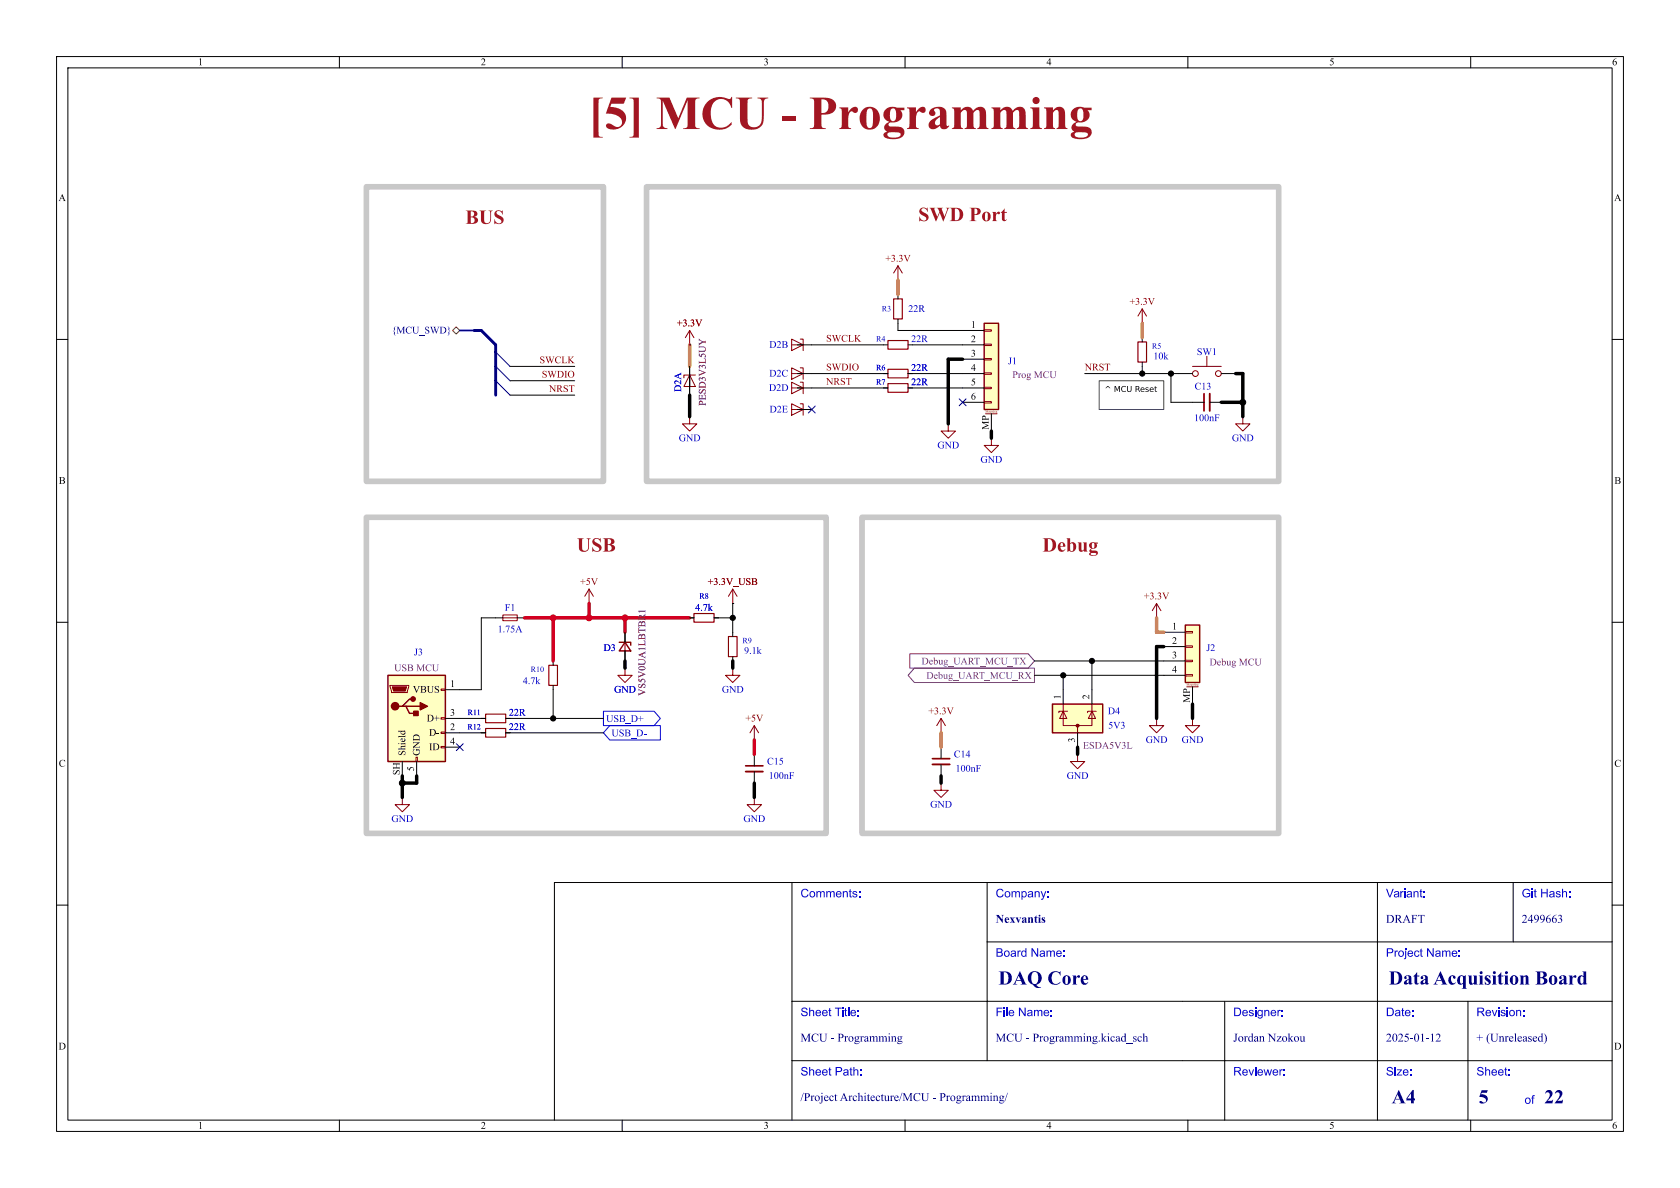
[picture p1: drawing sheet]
<svg xmlns="http://www.w3.org/2000/svg" width="297mm" height="210mm" viewBox="0 0 297 210" stroke-linecap="round" stroke-linejoin="round" font-family="sans-serif">
<defs><g id="words">
<text font-size="8.4" fill="#a21622" x="104" y="25">[5] MCU - Programming</text>
<g font-size="3.5" fill="#a21622">
<text x="82.3" y="40">BUS</text>
<text x="162.3" y="40">SWD Port</text>
<text x="102" y="98.4">USB</text>
<text x="184.3" y="98.4">Debug</text>
</g>
<g font-size="3.5" fill="#00007f">
<text x="176.5" y="174.9">DAQ Core</text>
<text x="245.5" y="174.9">DataAcquisitionBoard</text>
<text x="246" y="195.9">A4</text>
<text x="261.4" y="196">5</text>
<text x="273" y="196">22</text>
</g>
<g font-size="2.1" fill="#00f">
<text x="141.5" y="159.2">Comments:</text>
<text x="176" y="159.2">Company:</text>
<text x="245" y="159.2">Variant:</text>
<text x="269" y="159.2">Git Hash:</text>
<text x="176" y="169.7">Board Name:</text>
<text x="245" y="169.7">Project Name:</text>
<text x="141.5" y="180.2">Sheet Title:</text>
<text x="176" y="180.2">File Name:</text>
<text x="218" y="180.2">Designer:</text>
<text x="245" y="180.2">Date:</text>
<text x="261" y="180.2">Revision:</text>
<text x="141.5" y="190.7">Sheet Path:</text>
<text x="218" y="190.7">Reviewer:</text>
<text x="245" y="190.7">Size:</text>
<text x="261" y="190.7">Sheet:</text>
<text x="269.5" y="195.7">of</text>
</g>
<g font-size="2.1" fill="#00007f">
<text x="176" y="163.7">Nexvantis</text>
<text x="245" y="163.7">DRAFT</text>
<text x="269" y="163.7">2499663</text>
<text x="141.5" y="184.7">MCU - Programming</text>
<text x="176" y="184.7">MCU - Programming.kicad_sch</text>
<text x="218" y="184.7">JordanNzokou</text>
<text x="245" y="184.7">2025-01-12</text>
<text x="261" y="184.7">+ (Unreleased)</text>
<text x="141.5" y="195.2">/ProjectArchitecture/MCU- Programming/</text>
</g>
<g font-size="1.8">
<text x="35" y="12">1</text>
<text x="85" y="12">2</text>
<text x="135" y="12">3</text>
<text x="185" y="12">4</text>
<text x="235" y="12">5</text>
<text x="285" y="12">6</text>
<text x="10.3" y="36">A</text>
<text x="285.3" y="36">A</text>
<text x="171.6" y="58.2">1</text>
<text x="171.6" y="60.7">2</text>
<text x="171.6" y="63.2">3</text>
<text x="171.6" y="65.8">4</text>
<text x="161.1" y="68.6">22R</text>
<text x="161.1" y="66">22R</text>
<text x="171.6" y="68.3">5</text>
<text x="171.6" y="70.9">6</text>
<text x="175" y="76" transform="rotate(-90 175 76)">MP</text>
<text x="10.4" y="86">B</text>
<text x="285.4" y="86">B</text>
<text x="207.2" y="111.5">1</text>
<text x="207.2" y="114">2</text>
<text x="207.2" y="116.6">3</text>
<text x="207.2" y="119.1">4</text>
<text x="73" y="122.9">VBUS</text>
<text x="79.6" y="121.7">1</text>
<text x="187.7" y="123.6" transform="rotate(-90 187.7 123.6)">1</text>
<text x="192.8" y="123.6" transform="rotate(-90 192.8 123.6)">2</text>
<text x="210.6" y="124.2" transform="rotate(-90 210.6 124.2)">MP</text>
<text x="75.4" y="128">D+</text>
<text x="75.8" y="130.5">D-</text>
<text x="79.6" y="126.7">3</text>
<text x="79.6" y="129.3">2</text>
<text x="79.6" y="131.8">4</text>
<text x="90" y="127">22R</text>
<text x="90" y="129.5">22R</text>
<text x="190.2" y="131.3" transform="rotate(-90 190.2 131.3)">3</text>
<text x="10.4" y="136">C</text>
<text x="70.9" y="137" transform="rotate(-90 70.9 137)">SH</text>
<text x="72.1" y="133.6" transform="rotate(-90 72.1 133.6)">Shield</text>
<text x="73.4" y="136.3" transform="rotate(-90 73.4 136.3)">5</text>
<text x="74.6" y="133.6" transform="rotate(-90 74.6 133.6)">GND</text>
<text x="75.8" y="133.1">ID</text>
<text x="285.4" y="136">C</text>
<text x="10.3" y="186">D</text>
<text x="285.3" y="186">D</text>
<text x="35" y="200">1</text>
<text x="85" y="200">2</text>
<text x="135" y="200">3</text>
<text x="185" y="200">4</text>
<text x="235" y="200">5</text>
<text x="285" y="200">6</text>
</g>
<g font-size="1.8" fill="#840000">
<text x="156.5" y="46.7">+3.3V</text>
<text x="119.7" y="58.1">+3.3V</text>
<text x="199.7" y="54.3">+3.3V</text>
<text x="95.4" y="64.4">SWCLK</text>
<text x="146" y="60.6">SWCLK</text>
<text x="146" y="65.7">SWDIO</text>
<text x="191.8" y="65.7">NRST</text>
<text x="95.8" y="67">SWDIO</text>
<text x="97.1" y="69.5">NRST</text>
<text x="146" y="68.2">NRST</text>
<text x="102.6" y="103.9">+5V</text>
<text x="125.1" y="103.9">+3.3V_USB</text>
<text x="202.2" y="106.4">+3.3V</text>
<text x="131.8" y="128">+5V</text>
<text x="164.1" y="126.7">+3.3V</text>
</g>
<text font-size="1.8" fill="#000084" x="69.2" y="59.4">{MCU_SWD}</text>
<g font-size="1.8" fill="#0000c2">
<text x="160.6" y="55.6">22R</text>
<text x="136" y="61.9">D2B</text>
<text x="161.1" y="60.9">22R</text>
<text x="178.2" y="64.8">J1</text>
<text x="203.9" y="64">10k</text>
<text x="211.6" y="63.2">SW1</text>
<text x="120.9" y="69.3" transform="rotate(-90 120.9 69.3)">D2A</text>
<text x="135.9" y="69.6">D2D</text>
<text x="136" y="67">D2C</text>
<text x="211.2" y="69.3">C13</text>
<text x="136" y="73.4">D2E</text>
<text x="211.1" y="74.9">100nF</text>
<text x="120" y="78.5">GND</text>
<text x="165.7" y="79.7">GND</text>
<text x="173.3" y="82.3">GND</text>
<text x="217.8" y="78.5">GND</text>
<text x="88" y="112.2">1.75A</text>
<text x="89.2" y="108.4">F1</text>
<text x="122.9" y="108.4">4.7k</text>
<text x="73.2" y="116.3">J3</text>
<text x="106.7" y="115.5">D3</text>
<text x="131.5" y="116">9.1k</text>
<text x="213.3" y="115.5">J2</text>
<text x="92.4" y="121.4">4.7k</text>
<text x="108.6" y="122.9">GND</text>
<text x="127.6" y="122.9">GND</text>
<text x="107.2" y="128.1">USB_D+</text>
<text x="108.1" y="130.6">USB_D-</text>
<text x="195.8" y="126.7">D4</text>
<text x="195.9" y="129.3">5V3</text>
<text x="202.5" y="131.8">GND</text>
<text x="208.9" y="131.8">GND</text>
<text x="135.6" y="135.6">C15</text>
<text x="168.6" y="134.3">C14</text>
<text x="168.9" y="136.9">100nF</text>
<text x="135.9" y="138.1">100nF</text>
<text x="164.4" y="143.2">GND</text>
<text x="188.6" y="138.1">GND</text>
<text x="69.2" y="145.8">GND</text>
<text x="131.4" y="145.8">GND</text>
</g>
<g font-size="1.8" fill="#840084">
<text x="125.2" y="71.8" transform="rotate(-90 125.2 71.8)">PESD3V3L5UY</text>
<text x="179" y="67.3">ProgMCU</text>
<text x="69.7" y="119.1">USBMCU</text>
<text x="213.8" y="118.1">DebugMCU</text>
<text x="114.5" y="123" transform="rotate(-90 114.5 123)">VS5V0UA1LBTBR1</text>
<text x="191.4" y="132.8">ESDA5V3L</text>
</g>
<g font-size="1.8" fill="#762480">
<text x="162.9" y="117.9">Debug_UART_MCU_TX</text>
<text x="163.8" y="120.5">Debug_UART_MCU_RX</text>
</g>
<g font-size="1.4" fill="#0000c2">
<text x="155.9" y="55.4">R3</text>
<text x="154.9" y="60.7">R4</text>
<text x="203.6" y="62">R5</text>
<text x="123.6" y="106.2">R8</text>
<text x="93.8" y="119.2">R10</text>
<text x="131.3" y="114.1">R9</text>
<text x="82.6" y="129.3">R12</text>
<text x="82.7" y="126.8">R11</text>
</g>
<g font-size="1.4">
<text x="154.9" y="65.8">R6</text>
<text x="154.9" y="68.4">R7</text>
</g>
<g font-size=".5" fill="#840000">
<text x="174.2" y="73.1">Mounting</text>
<text x="209.8" y="121.3">Mounting</text>
</g>
</g></defs>
<g fill="none" stroke="#000" stroke-width=".18">
<path d="M10 10h277v190h-277zM12 12h273v186h-273zM60 10v2M110 10v2M160 10v2M210 10v2M260 10v2M10 60h2M285 60h2M10 110h2M285 110h2M140 156v42"/>
<path d="M174.5 156v31.5M243.5 156v42M267.5 156v10.5M285 156h-187v42M10 160h2M140 177h145M174.5 166.5h110.5M216.5 177v21M259.5 177v21M285 160h2M60 198v2M110 198v2"/>
<path d="M140 187.5h145M160 198v2M210 198v2M260 198v2"/>
</g>
<path d="M194.3 67.3h11.4v5.1h-11.4z" fill="#fff"/>
<path d="M140 67.6l2 1-2 1zM140 68.6h2M141.5 67.6h.5v2M129.5 104.1l-.7 1.3M129.5 104.1l.8 1.3M129.5 104.1v2.6M204.5 106.7l-.8 1.3M204.5 106.7l.7 1.3M204.5 106.7v2.5M210.8 127v1.3h1.3l-1.3 1.2-1.3-1.2h1.3" fill="none" stroke="#840000" stroke-width=".18"/>
<path d="M141 68.6h2.5M129.5 106.7h.1M204.5 109.2h.1M210.8 127h.1" fill="none" stroke="#000" stroke-width=".18"/>
<path d="M209.5 110.5h2.6v10.2h-2.6z" fill="#ffffc2"/>
<path d="M209.5 110.5h2.6v10.2h-2.6z" fill="none" stroke="#840000" stroke-width=".25"/>
<path d="M209.5 111.6h1.3v.3h-1.3zM209.5 114.2h1.3v.2h-1.3zM209.5 116.7h1.3v.3h-1.3zM209.5 119.3h1.3v.2h-1.3zM209.8 121.4h2" fill="none" stroke="#840000" stroke-width=".18"/>
<path d="M205.7 111.8h3.8M205.7 114.3h3.8M205.7 116.8h3.8M205.7 119.4h3.8M210.8 121.4v3.1" fill="none" stroke="#000" stroke-width=".18"/>
<path d="M186.1 124.5h8.8v5h-8.8z" fill="#ffffc2"/>
<path d="M109.5 113.5h2v.5M110.5 113.5l1 1.6h-2zM186.1 124.5h8.8v5h-8.8z" fill="none" stroke="#840000" stroke-width=".25"/>
<g fill="none" stroke="#840000" stroke-width=".18">
<path d="M121.9 58.4v2.6M121.9 58.4l-.7 1.3M121.9 58.4l.8 1.3M140 59.9l2 1.1-2 1zM141.5 59.9h.5v2.1M158.7 47l-.7 1.3M158.7 47l.8 1.3M158.7 47v2.5M121.9 66.3l1 2h-2zM121.9 73.7v1.2h1.3l-1.3 1.3-1.3-1.3h1.3M121.9 66.3v2M122.9 66.3h-2v.5"/>
<path d="M140 65l2 1-2 1.1zM140 71.4l2 1-2 1zM140 61h2M140 66h2M140 72.4h2M141.5 65h.5v2.1M141.5 71.4h.5v2M167.6 74.9v1.3h1.3l-1.3 1.3-1.2-1.3h1.2M175.3 77.5v1.2h1.2l-1.2 1.3-1.3-1.3h1.3M210.8 64.8h5.1M213.4 63v1.8M219.7 73.7v1.2h1.3l-1.3 1.3-1.3-1.3h1.3"/>
<path d="M110.5 118.1v1.3h1.3l-1.3 1.3-1.3-1.3h1.3M110.5 113.5v1.6M129.5 118.1v1.3h1.3l-1.3 1.3-1.2-1.3h1.2M133.3 128.3l-.7 1.2M133.3 128.3l.8 1.2M133.3 128.3v2.5M166.4 138.4v1.3h1.2l-1.2 1.3-1.3-1.3h1.3M166.4 127l-.8 1.3M166.4 127l.7 1.3M166.4 127v2.5M188 125.7v2.6h5v-2.6M188 125.7l.6 1.3h-1.3z"/>
<path d="M188 124.5v1.2M188.7 125.7h-1.5v.3M190.5 133.4v1.2h1.3l-1.3 1.3-1.3-1.3h1.3M190.5 128.3v1.2M193 125.7l.7 1.3h-1.3zM193 124.5v1.2M193.8 125.7h-1.5v.3M204.5 127v1.3h1.2l-1.2 1.2-1.3-1.2h1.3M133.3 141v1.2h1.3l-1.3 1.3-1.2-1.3h1.2"/>
<circle cx="211.3" cy="66" r=".51"/>
<circle cx="215.4" cy="66" r=".51"/>
</g>
<circle cx="190.5" cy="128.3" r=".25" fill="#840000" stroke="#840000" stroke-width=".18"/>
<g fill="none" stroke="#000" stroke-width=".18">
<path d="M158.7 49.5h.1M158.7 52.1v.7M158.7 56.4v.8M121.9 61h.1M121.9 73.7h.1M121.9 64.8v5.1M141 66h2.5M141 61h2.5M141 72.4h2.5M167.6 74.9h.1M175.3 77.5h.1M208.3 66h2.5"/>
<path d="M215.9 66h2.5M219.7 73.7h.1M110.5 118.1h.1M110.5 111.8v1.7M110.5 115.1v1.7M129.5 118.1h.1M129.5 111.8v.7M129.5 116.1v.7M133.3 130.8h.1M133.3 133.4v2M133.3 136.4v2M166.4 138.4h.1"/>
<path d="M166.4 129.5h.1M166.4 132.1v2M166.4 135.1v2.1M188 121.9v2.6M190.5 133.4h.1M190.5 129.5v2.6M193 121.9v2.6M204.5 127h.1M133.3 141h.1"/>
</g>
<path d="M131.8 135.4h3.1M164.8 134.1h3.1" fill="none" stroke="#840000" stroke-width=".3"/>
<path d="M131.8 136.4h3.1M164.8 135.1h3.1" fill="none" stroke="#840000" stroke-width=".33"/>
<path d="M158 52.8h1.5v3.6h-1.5zM157 60.2h3.5v1.5h-3.5zM157 67.8h3.5v1.5h-3.5zM157 65.3h3.5v1.5h-3.5zM128.8 112.5h1.5v3.6h-1.5z" fill="none" stroke="#840000" stroke-width=".2"/>
<path d="M68.6 119.4h10.1v15.2h-10.1z" fill="#ffffc2"/>
<path d="M68.6 119.4h10.1v15.2h-10.1zM71.1 124.8h.7l.6 1.3h1.3M71.8 124.8h2.5M73 123.6h-.6l-1.3 1.2h-.6" fill="none" stroke="#840000" stroke-width=".25"/>
<path d="M88.9 108.7h2.5v1h-2.5zM88.9 109.2h2.5M104.1 104.1l-.7 1.3M104.1 104.1l.8 1.3M104.1 104.1v2.6M69 121.2h3.3v.2l-.3 1h-2.8zM73.5 133.9h.3v.7h-.3zM78 121.8h.7v.2h-.7zM78 126.9h.7v.2h-.7zM78 129.4h.7v.3h-.7zM78 132h.7v.2h-.7zM71.1 141v1.2h1.3l-1.3 1.3-1.3-1.3h1.3" fill="none" stroke="#840000" stroke-width=".18"/>
<path d="M69.3 121.4h2.6l-.3 .8h-2z" fill="#840000" stroke="#840000" stroke-width=".18"/>
<g fill="#840000" stroke="#840000" stroke-width=".25">
<path d="M73.2 125.7h.7v.8h-.7z"/>
<path d="M74.3 124.2l1.3 .6-1.3 .7z"/>
<circle cx="69.8" cy="124.8" r=".63"/>
<circle cx="73" cy="123.6" r=".38"/>
</g>
<g fill="none" stroke="#000" stroke-width=".18">
<path d="M201.9 59.7v.8M201.9 64v.8M87.6 109.2h1.3M91.4 109.2h1.3M104.1 106.7h.1M121.9 109.2h.8M126.2 109.2h.8M73.7 134.6v2.6M78.7 121.9h2.6M78.7 127h2.6M78.7 129.5h2.6M78.7 132.1h2.6"/>
<path d="M85.1 127h.8M71.1 141h.1"/>
</g>
<path d="M201.2 60.5h1.5v3.5h-1.5zM122.7 108.5h3.5v1.5h-3.5zM85.9 126.2h3.5v1.6h-3.5z" fill="none" stroke="#840000" stroke-width=".2"/>
<path d="M174 57.2h2.5v15.2h-2.5z" fill="#ffffc2"/>
<path d="M174 57.2h2.5v15.2h-2.5z" fill="none" stroke="#840000" stroke-width=".25"/>
<path d="M174 58.3h1.3v.2h-1.3zM201.9 54.6l-.7 1.3M201.9 54.6l.8 1.3M201.9 54.6v2.6M174 60.8h1.3v.3h-1.3zM174 63.4h1.3v.2h-1.3zM174 65.9h1.3v.3h-1.3zM174 68.5h1.3v.2h-1.3zM174 71h1.3v.2h-1.3zM174.2 73.2h2.1" fill="none" stroke="#840000" stroke-width=".18"/>
<g fill="none" stroke="#000" stroke-width=".18">
<path d="M158.7 57.2v1.2h15.3M201.9 57.2h.1M90.2 64.8h11.4M90.2 69.9h11.4M90.2 67.3h11.4M121.9 61h.1M121.9 64.8v5.1M143.5 61h12.7M143.5 66h12.7M143.5 68.6h12.7M161.3 61h12.7M161.3 66h12.7"/>
<path d="M161.3 68.6h12.7M170.2 63.5h3.8M170.2 71.1h3.8M175.3 73.2v3M191.8 66h16.5M201.9 64.8v1.2M207 66v5.1h5.9M213.9 71.1h2M138.4 91.4h.1M87.6 109.2h-2.5v12.7h-3.8M97.8 116.8v.8M110.5 118.1h.1"/>
<path d="M110.5 111.8v1.7M110.5 115.1v1.7M121.9 109.2h.8M126.2 109.2h3.3M129.5 106.7h.1M129.5 106.7v5.1M182.9 119.4h22.8M182.9 116.8h22.8M188 119.4v2.5M193 116.8v5.1M81.3 129.5h4.6M81.3 127h4.6"/>
<path d="M90.2 129.5h16.5M90.2 127h16.5M97.8 121.2v5.8"/>
</g>
<path d="M97 117.6h1.6v3.6h-1.6zM85.9 128.8h3.5v1.5h-3.5z" fill="none" stroke="#840000" stroke-width=".2"/>
<path d="M212.9 69.6v3" fill="none" stroke="#840000" stroke-width=".3"/>
<path d="M213.9 69.6v3" fill="none" stroke="#840000" stroke-width=".33"/>
<path d="M80 58.4l.6-.6 .7 .6-.7 .7z" fill="none" stroke="#725600" stroke-width=".18"/>
<path d="M160.8 115.6h21l1.1 1.2-1.1 1.3h-21zM161.6 118.1h21.3v2.6h-21.3l-1.1-1.3z" fill="none" stroke="#762480" stroke-width=".18"/>
<path d="M106.7 125.7h8.9l1.1 1.3-1.1 1.3h-8.9zM107.8 128.3h8.9v2.5h-8.9l-1.1-1.3z" fill="none" stroke="#0000c2" stroke-width=".18"/>
<path d="M83.8 58.4h1.3l2.5 2.6v8.9" fill="none" stroke="#000084" stroke-width=".51"/>
<path d="M81.3 58.4h2.5" fill="none" stroke="#000084" stroke-width=".3"/>
<path d="M158.7 49.5v2.6M201.9 57.2v2.5M121.9 61v3.8M204.5 109.2v2.6h1.2M166.4 129.5v2.6" fill="none" stroke="#dc8e00" stroke-width=".61"/>
<g fill="none" stroke="#000" stroke-width=".61">
<path d="M121.9 69.9v3.8M170.2 63.5h-2.6v11.4M175.3 76.2v1.3M215.9 71.1h3.8M218.4 66h1.3v7.7M110.5 116.8v1.3M129.5 116.8v1.3M205.7 114.3h-1.2v12.7M71.1 137.2v3.8M73.7 137.2v1.2h-2.6M133.3 138.4v2.6M166.4 137.2v1.2"/>
<path d="M190.5 132.1v1.3M210.8 124.5v2.5"/>
</g>
<path d="M92.7 109.2h29.2M97.8 109.2v7.6M104.1 106.7v2.5M110.5 109.2v2.6M133.3 130.8v2.6" fill="none" stroke="#d40020" stroke-width=".61"/>
<path d="M87.6 67.3l2.6 2.6M87.6 64.8l2.6 2.5M87.6 62.2l2.6 2.6M142.9 71.8l1.2 1.2M144.1 71.8l-1.2 1.2M169.6 70.5l1.2 1.2M170.8 70.5l-1.2 1.2M80.7 131.5l1.2 1.2M81.9 131.5l-1.2 1.2" fill="none" stroke="#000084" stroke-width=".18"/>
<path d="M194.3 67.3h11.4v5.1h-11.4z" fill="none" stroke="#484848" stroke-width=".18"/>
<path d="M195.8 68.2l.5 .4-.4-.2-.5 .2zM197 68.2h.3l.2 .7 .3-.7h.2v1.1h-.1v-.9l-.3 .7h-.2l-.2-.7v.9h-.2zM198.3 68.4l.2-.1a.38 .38 0 0 1 .5 .2 .41 .41 0 0 0-.5 0 .41 .41 0 0 0 0 .5 .41 .41 0 0 0 .5 .1 .45 .45 0 0 1-.5 .2 .45 .45 0 0 1-.3-.5zM199.2 68.2h.2v.7a.26 .26 0 0 0 .2 .3 .26 .26 0 0 0 .3-.3v-.7h.1v.7a.4 .4 0 0 1-.4 .4 .4 .4 0 0 1-.4-.4zM200.8 68.2l.6 .2v.3l-.2 .1 .4 .5h-.2l-.4-.5h-.1v.5h-.1v-.6h.4l.1-.2-.1-.1h-.3v.3h-.1zM201.7 68.6l.3-.1 .2 .1 .1 .3h-.5l.1 .3 .4-.1a.38 .38 0 0 1-.5 .2 .38 .38 0 0 1-.2-.5h.6l-.2-.2-.4 .2zM202.5 68.6l.5-.1v.1h-.3v.2a.29 .29 0 0 1 .4 .4 .29 .29 0 0 1-.5 .1l-.1-.2 .3 .1 .2-.1a.46 .46 0 0 1-.5-.5zM203.3 68.6l.3-.1 .3 .1 .1 .3h-.6l.1 .3 .4-.1a.38 .38 0 0 1-.4 .2 .38 .38 0 0 1-.3-.5h.6l-.2-.2-.4 .2zM204.2 68.3h.1v.2h.3v.1h-.3v.5l.3 .1v.1l-.4-.1v-.6h-.1z" fill="#000"/>
<path d="M64.8 33h41.9v52.1h-41.9zM114.3 33h111.8v52.1h-111.8zM64.8 91.4h81.2v55.9h-81.2zM152.4 91.4h73.7v55.9h-73.7z" fill="none" stroke="#c8c8c8" stroke-width="1"/>
<g fill="#d40020" stroke="#d40020" stroke-width=".18">
<circle cx="97.8" cy="109.2" r=".52"/>
<circle cx="104.1" cy="109.2" r=".52"/>
<circle cx="110.5" cy="109.2" r=".52"/>
</g>
<g fill="#000" stroke="#000" stroke-width=".18">
<circle cx="201.9" cy="66" r=".46"/>
<circle cx="207" cy="66" r=".46"/>
<circle cx="219.7" cy="71.1" r=".52"/>
<circle cx="129.5" cy="109.2" r=".46"/>
<circle cx="188" cy="119.4" r=".46"/>
<circle cx="193" cy="116.8" r=".46"/>
<circle cx="71.1" cy="138.4" r=".52"/>
<circle cx="97.8" cy="127" r=".46"/>
</g>
<use href="#words"/>
</svg>
